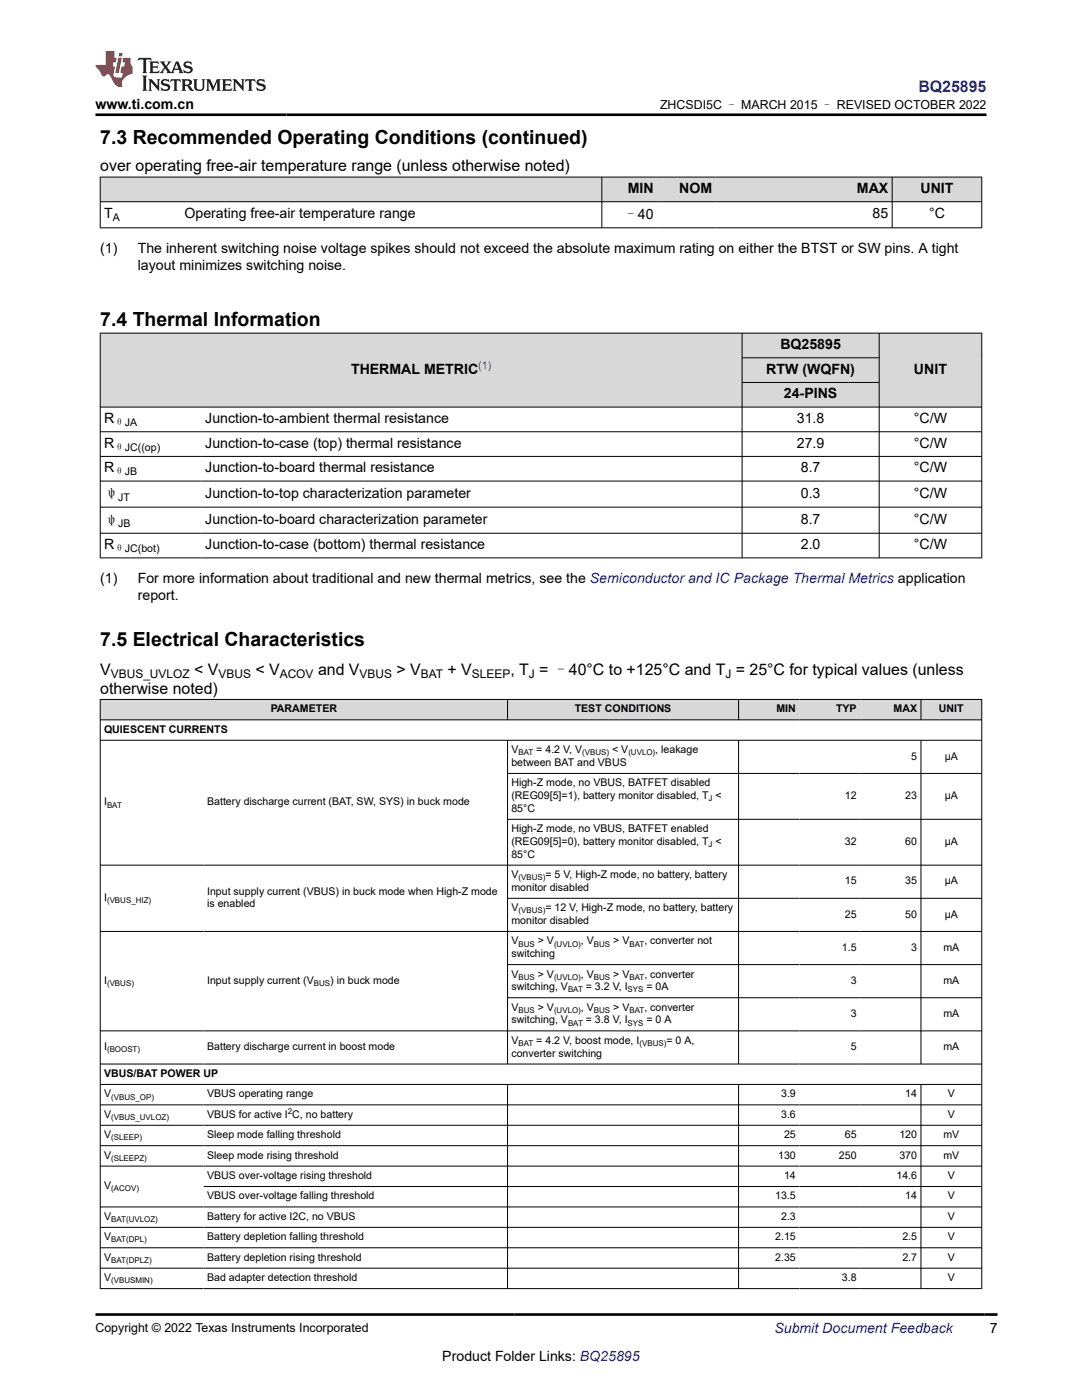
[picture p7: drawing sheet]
<svg xmlns="http://www.w3.org/2000/svg" width="216mm" height="279mm" viewBox="0 0 216 279" stroke-linecap="round" stroke-linejoin="round" font-family="sans-serif">
<defs><g id="words">
<g font-size="3.9">
<text x="20" y="28.7">7.3 Recommended Operating Conditions (continued)</text>
<text x="20" y="65.1">7.4 Thermal Information</text>
<text x="20" y="128.9">7.5 Electrical Characteristics</text>
</g>
<text font-size="3.2" fill="#00f" x="183.3" y="18.3">BQ25895</text>
<g font-size="3.2">
<text x="20" y="34.2">over operating free-air temperature range (unless otherwise noted)</text>
<text x="20" y="134.6">V</text>
<text x="38.7" y="134.6">&lt; V</text>
<text x="51" y="134.6">&lt; V</text>
<text x="63.5" y="134.6">and V</text>
<text x="79.1" y="134.6">&gt; V</text>
<text x="89.3" y="134.6">+ V</text>
<text x="101.8" y="134.6">, T = –40°C to +125°C and T = 25°C for typical values (unless</text>
<text x="20" y="138.4">otherwise noted)</text>
</g>
<g font-size="2.8">
<text x="19" y="21.7">www.ti.com.cn</text>
<text x="125.2" y="38.5">MIN</text>
<text x="135.5" y="38.5">NOM</text>
<text x="171" y="38.5">MAX</text>
<text x="183.7" y="38.5">UNIT</text>
<text x="20.8" y="43.6">T</text>
<text x="36.8" y="43.6">Operating free-air temperature range</text>
<text x="124.5" y="43.7">–40</text>
<text x="174.1" y="43.6">85</text>
<text x="185.4" y="43.6">°C</text>
<text x="20" y="50.5">(1)</text>
<text x="27.5" y="50.5">The inherent switching noise voltage spikes should not exceed the absolute maximum rating on either the BTST or SW pins. A tight</text>
<text x="27.5" y="53.9">layout minimizes switching noise.</text>
<text x="155.7" y="69.7">BQ25895</text>
<text x="70" y="74.6">THERMAL METRIC</text>
<text x="152.9" y="74.6">RTW (WQFN)</text>
<text x="182.4" y="74.6">UNIT</text>
<text x="156.4" y="79.5">24-PINS</text>
<text x="20.8" y="84.4">R</text>
<text x="20.8" y="89.4">R</text>
<text x="41" y="84.4">Junction-to-ambient thermal resistance</text>
<text x="41" y="89.4">Junction-to-case (top) thermal resistance</text>
<text x="159" y="84.4">31.8</text>
<text x="159" y="89.4">27.9</text>
<text x="182.4" y="84.4">°C/W</text>
<text x="182.4" y="89.4">°C/W</text>
<text x="20.8" y="94.3">R</text>
<text x="41" y="94.3">Junction-to-board thermal resistance</text>
<text x="159.8" y="94.3">8.7</text>
<text x="182.4" y="94.3">°C/W</text>
<text x="20.8" y="99.5">ψ</text>
<text x="41" y="99.3">Junction-to-top characterization parameter</text>
<text x="159.8" y="99.3">0.3</text>
<text x="182.4" y="99.3">°C/W</text>
<text x="20.8" y="104.7">ψ</text>
<text x="41" y="104.5">Junction-to-board characterization parameter</text>
<text x="159.8" y="104.5">8.7</text>
<text x="182.4" y="104.5">°C/W</text>
<text x="20.8" y="109.6">R</text>
<text x="41" y="109.6">Junction-to-case (bottom) thermal resistance</text>
<text x="159.8" y="109.6">2.0</text>
<text x="182.4" y="109.6">°C/W</text>
<text x="20" y="116.4">(1)</text>
<text x="27.5" y="119.8">report.</text>
<text x="27.5" y="116.4">For more information about traditional and new thermal metrics, see the Semiconductor and IC Package Thermal Metrics application</text>
<text x="197.5" y="266.1">7</text>
<text x="88.3" y="271.7">Product Folder Links: BQ25895</text>
</g>
<text font-size="2.8" fill="#00f" x="154.5" y="266.1">Submit Document Feedback</text>
<g font-size="2.5">
<text x="131.7" y="21.8">ZHCSDI5C – MARCH 2015 – REVISED OCTOBER 2022</text>
<text x="19" y="265.8">Copyright © 2022 Texas Instruments Incorporated</text>
</g>
<g font-size="2.4">
<text x="22.1" y="135.3">VBUS_UVLOZ</text>
<text x="43.6" y="135.3">VBUS</text>
<text x="55.8" y="135.3">ACOV</text>
<text x="71.7" y="135.3">VBUS</text>
<text x="84" y="135.3">BAT</text>
<text x="94.2" y="135.3">SLEEP</text>
<text x="105.5" y="135.3">J</text>
<text x="144.7" y="135.3">J</text>
</g>
<g font-size="2.1">
<text x="22.5" y="44.2">A</text>
<text x="22.8" y="85">θJA</text>
<text x="22.8" y="89.9">θJC((op)</text>
<text x="22.8" y="94.8">θJB</text>
<text x="23.6" y="100">JT</text>
<text x="23.6" y="105.3">JB</text>
<text x="22.8" y="110.2">θJC(bot)</text>
<text x="54" y="142.2">PARAMETER</text>
<text x="114.7" y="142.2">TEST CONDITIONS</text>
<text x="154.9" y="142.2">MIN</text>
<text x="166.8" y="142.2">TYP</text>
<text x="178.3" y="142.2">MAX</text>
<text x="187.4" y="142.2">UNIT</text>
<text x="20.8" y="146.2">QUIESCENT CURRENTS</text>
<text x="102" y="150.3">V</text>
<text x="102" y="152.9">between BAT and VBUS</text>
<text x="107" y="150.3">= 4.2 V, V</text>
<text x="122.1" y="150.3">&lt; V</text>
<text x="130.8" y="150.3">, leakage</text>
<text x="181.8" y="151.6">5</text>
<text x="188.5" y="151.6">µA</text>
<text x="20.8" y="160.7">I</text>
<text x="41.3" y="160.7">Battery discharge current (BAT, SW, SYS) in buck mode</text>
<text x="102" y="156.9">High-Z mode, no VBUS, BATFET disabled</text>
<text x="102" y="159.5">(REG09[5]=1), battery monitor disabled, T &lt;</text>
<text x="168.6" y="159.5">12</text>
<text x="180.6" y="159.5">23</text>
<text x="188.5" y="159.5">µA</text>
<text x="102" y="166.1">High-Z mode, no VBUS, BATFET enabled</text>
<text x="102" y="162">85°C</text>
<text x="102" y="168.6">(REG09[5]=0), battery monitor disabled, T &lt;</text>
<text x="102" y="171.2">85°C</text>
<text x="168.6" y="168.6">32</text>
<text x="180.6" y="168.6">60</text>
<text x="188.5" y="168.6">µA</text>
<text x="20.8" y="179.8">I</text>
<text x="41.3" y="178.6">Input supply current (VBUS) in buck mode when High-Z mode</text>
<text x="102" y="175.2">V</text>
<text x="102" y="177.8">monitor disabled</text>
<text x="108.8" y="175.2">= 5 V, High-Z mode, no battery, battery</text>
<text x="168.6" y="176.5">15</text>
<text x="180.6" y="176.5">35</text>
<text x="188.5" y="176.5">µA</text>
<text x="41.3" y="181.1">is enabled</text>
<text x="102" y="181.9">V</text>
<text x="102" y="184.4">monitor disabled</text>
<text x="108.8" y="181.9">= 12 V, High-Z mode, no battery, battery</text>
<text x="168.6" y="183.1">25</text>
<text x="180.6" y="183.1">50</text>
<text x="188.5" y="183.1">µA</text>
<text x="102" y="188.5">V</text>
<text x="102" y="191">switching</text>
<text x="107.3" y="188.5">&gt; V</text>
<text x="115.9" y="188.5">, V</text>
<text x="122.4" y="188.5">&gt; V</text>
<text x="128.6" y="188.5">, converter not</text>
<text x="168" y="189.7">1.5</text>
<text x="181.8" y="189.7">3</text>
<text x="188.2" y="189.7">mA</text>
<text x="20.8" y="196.4">I</text>
<text x="41.3" y="196.4">Input supply current (V</text>
<text x="65.9" y="196.4">) in buck mode</text>
<text x="102" y="195.1">V</text>
<text x="102" y="197.6">switching, V</text>
<text x="107.3" y="195.1">&gt; V</text>
<text x="115.9" y="195.1">, V</text>
<text x="116.9" y="197.6">= 3.2 V, I</text>
<text x="122.4" y="195.1">&gt; V</text>
<text x="128.6" y="195.1">, converter</text>
<text x="129" y="197.6">= 0A</text>
<text x="169.8" y="196.4">3</text>
<text x="188.2" y="196.4">mA</text>
<text x="102" y="201.7">V</text>
<text x="107.3" y="201.7">&gt; V</text>
<text x="115.9" y="201.7">, V</text>
<text x="122.4" y="201.7">&gt; V</text>
<text x="128.6" y="201.7">, converter</text>
<text x="169.8" y="203">3</text>
<text x="188.2" y="203">mA</text>
<text x="20.8" y="209.6">I</text>
<text x="41.3" y="209.6">Battery discharge current in boost mode</text>
<text x="102" y="208.3">V</text>
<text x="102" y="204.2">switching, V</text>
<text x="107" y="208.3">= 4.2 V, boost mode, I</text>
<text x="116.9" y="204.2">= 3.8 V, I</text>
<text x="129" y="204.2">= 0 A</text>
<text x="133" y="208.3">= 0 A,</text>
<text x="169.8" y="209.6">5</text>
<text x="188.2" y="209.6">mA</text>
<text x="20.8" y="214.9">VBUS/BAT POWER UP</text>
<text x="102" y="210.9">converter switching</text>
<text x="20.8" y="219">V</text>
<text x="41.3" y="219">VBUS operating range</text>
<text x="155.9" y="219">3.9</text>
<text x="180.6" y="219">14</text>
<text x="189.1" y="219">V</text>
<text x="20.8" y="223.1">V</text>
<text x="20.8" y="227.2">V</text>
<text x="41.3" y="223.1">VBUS for active I C, no battery</text>
<text x="41.3" y="227.2">Sleep mode falling threshold</text>
<text x="155.9" y="223.1">3.6</text>
<text x="156.4" y="227.2">25</text>
<text x="168.6" y="227.2">65</text>
<text x="179.5" y="227.2">120</text>
<text x="188.2" y="227.2">mV</text>
<text x="189.1" y="223.1">V</text>
<text x="20.8" y="231.2">V</text>
<text x="41.3" y="231.2">Sleep mode rising threshold</text>
<text x="155.3" y="231.2">130</text>
<text x="167.4" y="231.2">250</text>
<text x="179.5" y="231.2">370</text>
<text x="188.2" y="231.2">mV</text>
<text x="20.8" y="237.3">V</text>
<text x="41.3" y="235.3">VBUS over-voltage rising threshold</text>
<text x="41.3" y="239.4">VBUS over-voltage falling threshold</text>
<text x="154.7" y="239.4">13.5</text>
<text x="156.4" y="235.3">14</text>
<text x="178.9" y="235.3">14.6</text>
<text x="180.6" y="239.4">14</text>
<text x="189.1" y="235.3">V</text>
<text x="189.1" y="239.4">V</text>
<text x="20.8" y="243.5">V</text>
<text x="41.3" y="243.5">Battery for active I2C, no VBUS</text>
<text x="155.9" y="243.5">2.3</text>
<text x="189.1" y="243.5">V</text>
<text x="20.8" y="247.5">V</text>
<text x="20.8" y="251.6">V</text>
<text x="41.3" y="247.5">Battery depletion falling threshold</text>
<text x="41.3" y="251.6">Battery depletion rising threshold</text>
<text x="154.7" y="247.5">2.15</text>
<text x="154.7" y="251.6">2.35</text>
<text x="180.1" y="247.5">2.5</text>
<text x="180.1" y="251.6">2.7</text>
<text x="189.1" y="247.5">V</text>
<text x="189.1" y="251.6">V</text>
<text x="20.8" y="255.7">V</text>
<text x="41.3" y="255.7">Bad adapter detection threshold</text>
<text x="168" y="255.7">3.8</text>
<text x="189.1" y="255.7">V</text>
</g>
<text font-size="2.1" fill="#00f" x="95.4" y="73.7">(1)</text>
<g font-size="1.6">
<text x="103.5" y="150.7">BAT</text>
<text x="116.2" y="150.7">(VBUS)</text>
<text x="125.4" y="150.7">(UVLO)</text>
<text x="21.4" y="161.2">BAT</text>
<text x="141.4" y="159.9">J</text>
<text x="141.4" y="169.1">J</text>
<text x="103.5" y="175.7">(VBUS)</text>
<text x="21.4" y="180.2">(VBUS_HIZ)</text>
<text x="103.5" y="182.3">(VBUS)</text>
<text x="103.5" y="188.9">BUS</text>
<text x="110.5" y="188.9">(UVLO)</text>
<text x="118.5" y="188.9">BUS</text>
<text x="125.6" y="188.9">BAT</text>
<text x="21.4" y="196.8">(VBUS)</text>
<text x="62.6" y="196.8">BUS</text>
<text x="103.5" y="195.5">BUS</text>
<text x="110.5" y="195.5">(UVLO)</text>
<text x="118.5" y="195.5">BUS</text>
<text x="125.6" y="195.5">BAT</text>
<text x="103.5" y="202.1">BUS</text>
<text x="110.5" y="202.1">(UVLO)</text>
<text x="113.3" y="198.1">BAT</text>
<text x="118.5" y="202.1">BUS</text>
<text x="125.2" y="198.1">SYS</text>
<text x="125.6" y="202.1">BAT</text>
<text x="103.5" y="208.7">BAT</text>
<text x="113.3" y="204.7">BAT</text>
<text x="125.2" y="204.7">SYS</text>
<text x="127.6" y="208.7">(VBUS)</text>
<text x="21.4" y="210">(BOOST)</text>
<text x="22.2" y="219.4">(VBUS_OP)</text>
<text x="22.2" y="223.5">(VBUS_UVLOZ)</text>
<text x="22.2" y="227.6">(SLEEP)</text>
<text x="57.4" y="222.4">2</text>
<text x="22.2" y="231.7">(SLEEPZ)</text>
<text x="22.2" y="237.8">(ACOV)</text>
<text x="22.2" y="243.9">BAT(UVLOZ)</text>
<text x="22.2" y="248">BAT(DPL)</text>
<text x="22.2" y="252">BAT(DPLZ)</text>
<text x="22.2" y="256.1">(VBUSMIN)</text>
</g>
</g></defs>
<g fill="#d8d8d8">
<path d="M20 35.3h175.9v5h-175.9z" fill-rule="evenodd"/>
<path d="M20.1 35.4h99.9v4.8h-99.9z" fill-rule="evenodd"/>
<path d="M120.2 35.4h10.9v4.8h-10.9z" fill-rule="evenodd"/>
<path d="M131.1 35.4h11.7v4.8h-11.7z" fill-rule="evenodd"/>
<path d="M142.8 35.4h35.2v4.8h-35.2z" fill-rule="evenodd"/>
<path d="M178.1 35.4h17.7v4.8h-17.7z" fill-rule="evenodd"/>
</g>
<path d="M19.9 35.3h176.1M20 35.3v10.2M120.1 35.3v10.2M178 35.3v10.2M195.9 35.3v10.2M19.9 40.3h176.1M19.9 45.5h176.1" fill="none" stroke="#000" stroke-width=".2"/>
<g fill="#d8d8d8">
<path d="M20 66.5h175.9v4.9h-175.9z" fill-rule="evenodd"/>
<path d="M20.1 66.5h127.9v14.7h-127.9z" fill-rule="evenodd"/>
<path d="M148.1 66.5h27.3v4.8h-27.3z" fill-rule="evenodd"/>
<path d="M175.5 66.5h20.3v14.7h-20.3z" fill-rule="evenodd"/>
<path d="M148.1 71.5h27.3v4.8h-27.3z" fill-rule="evenodd"/>
<path d="M148.1 76.4h27.3v4.8h-27.3z" fill-rule="evenodd"/>
</g>
<g fill="none" stroke="#000" stroke-width=".2">
<path d="M19.9 66.5h176.1M20 66.4v45M148.1 66.4v45M148.1 71.4h27.4M148.1 76.3h27.4M175.4 66.4v45M195.9 66.4v45M19.9 81.2h176.1M19.9 86.2h176.1M19.9 91.1h176.1M19.9 96h176.1M19.9 101.2h176.1"/>
<path d="M19.9 106.4h176.1M19.9 111.3h176.1"/>
</g>
<g fill="#d8d8d8">
<path d="M20 139.6h175.9v4.1h-175.9z" fill-rule="evenodd"/>
<path d="M20.1 139.7h81.1v3.9h-81.1z" fill-rule="evenodd"/>
<path d="M101.3 139.7h46v3.9h-46z" fill-rule="evenodd"/>
<path d="M147.4 139.7h12.1v3.9h-12.1z" fill-rule="evenodd"/>
<path d="M159.5 139.7h12.1v3.9h-12.1z" fill-rule="evenodd"/>
<path d="M171.6 139.7h12.1v3.9h-12.1z" fill-rule="evenodd"/>
<path d="M183.8 139.7h12v3.9h-12z" fill-rule="evenodd"/>
</g>
<g fill="none" stroke="#000" stroke-width=".2">
<path d="M19.9 139.6h176.1M20 139.5v117.7M101.3 139.5v4.2M147.4 139.5v4.2M183.8 139.5v4.2M195.9 139.5v117.7M19.9 143.7h176.1M19.9 147.7h176.1M101.3 147.7v64.7M101.3 154.4h94.7M147.4 147.7v64.7M183.8 147.7v64.7"/>
<path d="M19.9 172.7h176.1M101.3 163.5h94.7M101.3 179.3h94.7M19.9 185.9h176.1M101.3 192.5h94.7M101.3 199.1h94.7M19.9 205.7h176.1M19.9 212.3h176.1M19.9 216.4h176.1M101.3 216.4v40.8M147.4 216.4v40.8M183.8 216.4v40.8"/>
<path d="M19.9 220.5h176.1M19.9 224.6h176.1M19.9 228.6h176.1M19.9 232.7h176.1M40.6 236.8h155.4M19.9 240.9h176.1M19.9 244.9h176.1M19.9 249h176.1M19.9 253.1h176.1M19.9 257.2h176.1"/>
</g>
<path d="M27.7 11.6l-.2 .5 .5-.2h.6v.1v2.2l-.2 .4h1l-.2-.4v-2.2v-.1h.5l.5 .2-.1-.5zM29.8 12.3l.2 .4v1.5l-.2 .4h1.9l.1-.6a1.08 1.08 0 0 1-1.3 .2v-.7h.6l.4 .2v-.7l-.4 .2h-.6v-.5l.2-.2a1 1 0 0 1 1 .3l-.1-.5zM31.8 12.3l1 1.1-1 1.2h.9l-.2-.2 .4-.8 .5 .8-.2 .2h1.6l-.2-.2 .1-.5h1l.1 .5-.1 .2h.9l-.2-.3-.8-2h-.5l-1 2.2-.8-1.1 .9-1.1h-.8l.2 .2-.5 .6-.3-.6 .1-.2zM35.2 12.7l.4 1h-.8zM36.8 12.4a.65 .65 0 0 0-.2 .7 .65 .65 0 0 0 .6 .5l.7 .1 .1 .3a.79 .79 0 0 1-.7 .4 .79 .79 0 0 1-.7-.5l.1 .7 .2-.1a.93 .93 0 0 0 1.1 .1 .93 .93 0 0 0 .4-1 1.46 1.46 0 0 0-1.2-.6l-.1-.3a1.09 1.09 0 0 1 1.2 .2l-.2-.6-.1 .1-.6-.2zM28.4 15.1l.2 .4v2.2l-.2 .4h1l-.2-.4v-2.2l.2-.4zM29.6 15.8l.2 .4v1.5l-.2 .4h.8l-.3-.4v-1.3l1.7 1.8v-2l.2-.4h-.8l.2 .2 .1 1.1-1.2-1.3zM32.3 15.9a.65 .65 0 0 0-.2 .8 .65 .65 0 0 0 .7 .4l.6 .2 .1 .2a.79 .79 0 0 1-.7 .4 .79 .79 0 0 1-.7-.5l.1 .7 .2-.1a.93 .93 0 0 0 1.1 .1 .93 .93 0 0 0 .4-.9 1.46 1.46 0 0 0-1.2-.6l-.1-.4a1.09 1.09 0 0 1 1.2 .2l-.2-.6-.1 .1-.6-.1zM34.1 15.8l-.1 .6a.63 .63 0 0 1 .7-.3l.1 1.6-.3 .4h1l-.2-.4v-1.6a.66 .66 0 0 1 .8 .3l-.1-.6zM36.2 15.8l.2 .4v1.5l-.2 .4h.9l-.2-.2v-.7h.5l.1 .2a.79 .79 0 0 0 1.2 .6l-1-.9a.61 .61 0 0 0 .6-.6 .61 .61 0 0 0-.5-.7zM36.9 16.1h.2a.47 .47 0 0 1 .5 .1 .47 .47 0 0 1 .1 .5l-.2 .1-.6 .1zM38.5 15.8l.2 .2a2.27 2.27 0 0 0 .4 2 1.04 1.04 0 0 0 1.7-.7v-1.3l.2-.2h-.8l.2 .4v1.1a.6 .6 0 0 1-.6 .6 .6 .6 0 0 1-.6-.6v-1.1l.3-.4zM41.1 15.8l.2 .4v1.5l-.2 .4h.7l-.2-.4v-1.4l.9 1.9 .8-1.9v1.4l-.2 .4h1l-.3-.4v-1.5l.3-.4h-.8l-.7 1.5-.7-1.5zM44.3 15.8l.2 .4v1.5l-.2 .4h1.9l.1-.6a1.09 1.09 0 0 1-1.3 .2v-.7h.6l.4 .2v-.6l-.4 .2h-.6v-.6l.2-.1a1.01 1.01 0 0 1 1 .3l-.1-.6zM46.4 15.8l.3 .4v1.5l-.3 .4h.8l-.2-.4v-1.3l1.6 1.8v-2l.2-.4h-.7l.2 .2v1.1l-1.2-1.3zM49 15.8l-.1 .6a.63 .63 0 0 1 .8-.3v1.6l-.3 .4h1l-.2-.4v-1.6a.66 .66 0 0 1 .8 .3l-.1-.6zM51.4 15.9a.65 .65 0 0 0-.2 .8 .65 .65 0 0 0 .6 .4l.6 .2 .2 .2a.79 .79 0 0 1-.8 .4 .79 .79 0 0 1-.6-.5l.1 .7 .2-.1a.93 .93 0 0 0 1 .1 .93 .93 0 0 0 .5-.9 1.46 1.46 0 0 0-1.3-.6l-.1-.4a1.09 1.09 0 0 1 1.3 .2l-.2-.6-.2 .1-.5-.1z" fill="#231f20"/>
<path d="M21.1 10.2v2.8h-2.1l.1 .3 .9 1a.95 .95 0 0 0 .9 .9 .59 .59 0 0 1 .6-.4 .59 .59 0 0 1 .5 .4l.4 .7a1.59 1.59 0 0 0 2.1 1.4 1.61 1.61 0 0 1 1-2.3l1-.3-.1-1.5a1.59 1.59 0 0 1-.4-1.7h-1.4l-.2 .9h.5l-.1 .9h-.5l-.2 1v.2l.4 .1-.2 .9h-.6a.73 .73 0 0 1-1.1-.7l.3-1.5h-.5l.2-.9h.5l.2-.9h-.5v-1.3zM23.6 11.5l-.6 3.1h.7l.6-3.1zM23.8 10.6l-.1 .6h.7l.1-.6z" fill="#ed1c24"/>
<path d="M19 22.9h177.8M19 262.3h180" fill="none" stroke="#000" stroke-width=".53"/>
<use href="#words"/>
</svg>
